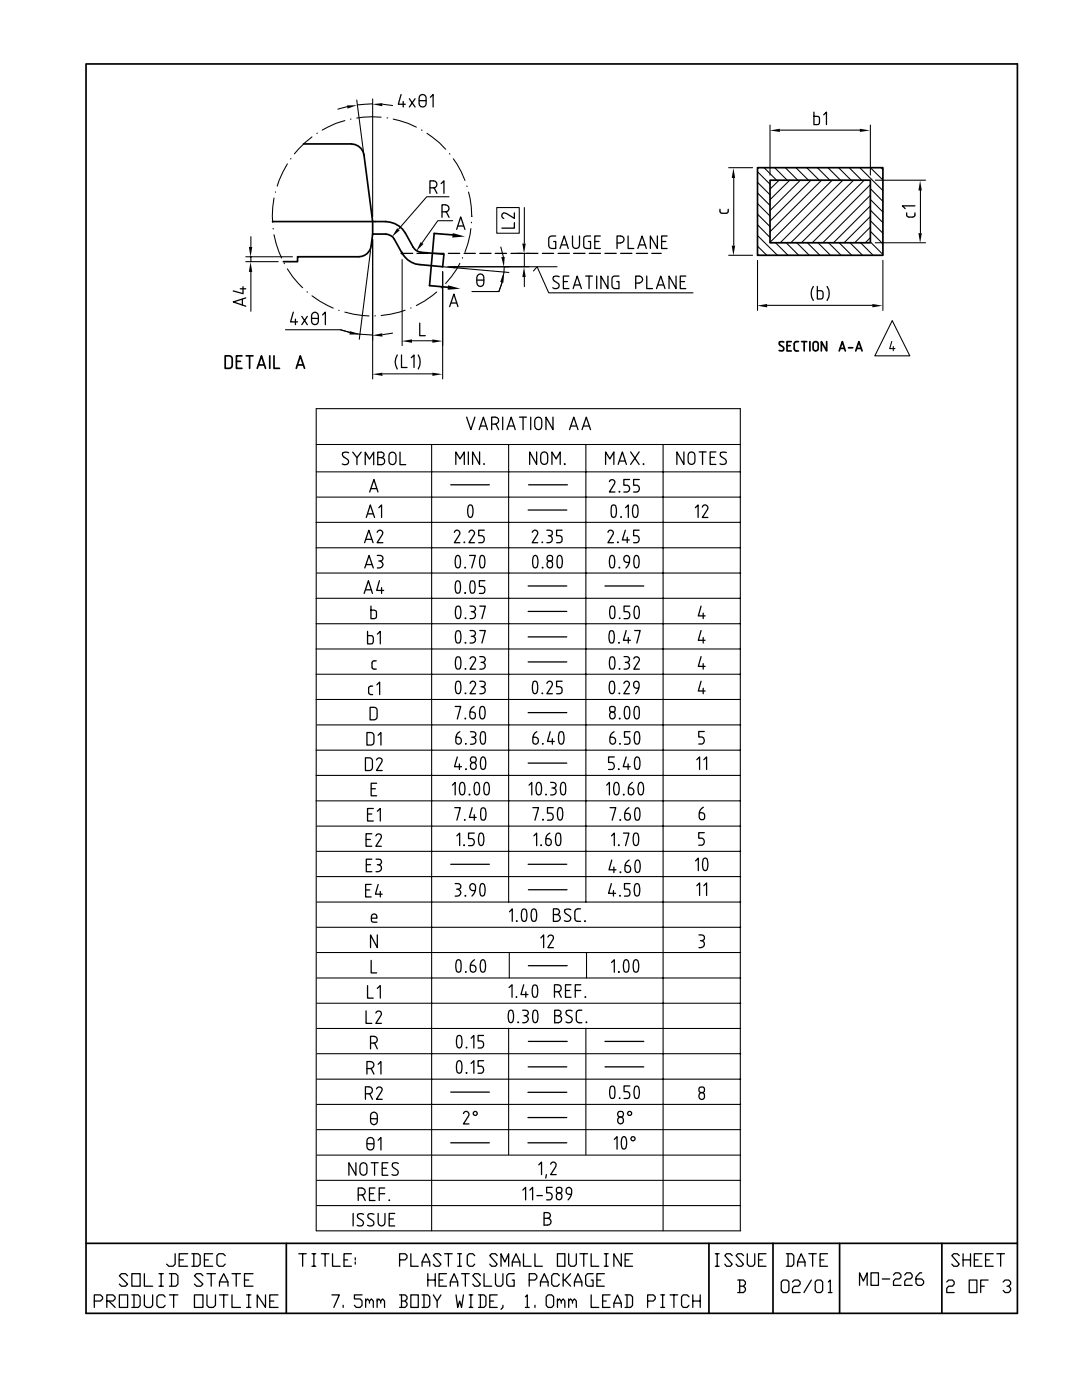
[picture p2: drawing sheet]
<svg xmlns="http://www.w3.org/2000/svg" width="216mm" height="279mm" viewBox="0 0 216 279" stroke-linecap="round" stroke-linejoin="round" font-family="sans-serif">
<g fill="none" stroke="#000" stroke-width=".34">
<path d="M17.2 12.8h185.8v249.3h-185.8zM60.6 28.7h9.5a2.61 2.61 0 0 1 2.5 2.2l1.8 13.3v2.5M151.2 33.5h25v17.4h-25zM153.6 36h20.1v12.5h-20.1zM54.4 44.2h22.6M74.4 46.7l-.3 2.3a2.47 2.47 0 0 1-2.5 2.2h-12.2v1h-2.9M74.4 46.7h2.6M76.9 44.2a4.7 4.7 0 0 1 4 2.3l1.5 2.8a2.07 2.07 0 0 0 1.6 1.1l4.6 .3-.3 2.5-4.5-.4a4.4 4.4 0 0 1-3.6-2.2l-1.5-2.9a2.09 2.09 0 0 0-1.8-1M90.4 46.9l-3.8-.3-.9 10.4 3.7 .3M44.9 71h.9l.4 .3 .1 1.7-.3 .4-1.1 .1zM47.2 72.1h.8M48.3 71h-1.1v2.5h1.1"/>
<path d="M49.1 71h1.4M49.8 71v2.5M51.3 73.5l.9-2.5 .8 2.5M51.6 72.8h1.1M53.8 71v2.5M54.7 71v2.5h1.1M59.1 73.5l.8-2.5 .9 2.5M59.4 72.8h1.1M156.4 68.3a.66 .66 0 0 0-.9 .2 1.3 1.3 0 0 0 .9 .9v.4l-.2 .2h-.7M157 69h.7M157.9 68.2h-.9v1.8h.9M159.3 68.2h-.6l-.2 .4 .1 1.2 .1 .2h.6"/>
<path d="M160 68.2h1M160.5 68.2v1.8M161.6 68.2v1.8M162.3 68.4a.52 .52 0 0 1 .6-.2 .52 .52 0 0 1 .4 .5v.8a.51 .51 0 0 1-.5 .5 .51 .51 0 0 1-.6-.5zM165 68.2v1.8l-1.1-1.8v1.8M167.4 70l.7-1.8 .6 1.8M167.7 69.5h.8M169.3 69.4h.9M170.8 70l.6-1.8 .6 1.8M171 69.5h.8M17.2 248.1h185.8M57.1 248.1v14"/>
<path d="M141.5 248.1v14M154.2 248.1v14M167.5 248.1v14M187.9 248.1v14"/>
</g>
<g fill="none" stroke="#000" stroke-width=".21">
<path d="M71.2 20l1.4 11.1M74.4 19.7v23.5M54.7 39.5l-.3 1.8v3.1M55 38.3v.1M57.3 32.7l-.8 1.6-1.2 2.8M58.1 31.6l-.1 .1M62.3 27.3l-1.4 1.2-2.2 2.2M63.3 26.6h-.1M68.8 24.1l-1.8 .5-2.7 1.4M69.3 21.3l-1.9 .5M69.9 23.8h.1M74.4 20.7l-3.1 .2"/>
<path d="M76.1 23.4l-1.9-.1-3 .3M76.4 20.8l1.9 .3M77.2 23.5l.2 .1M78.5 23.8l2.9 .8 1.7 .8M84.1 25.9l.1 .1M85.2 26.6l2.5 1.9 1.2 1.3M89.6 39.3h-4.4l-5.6 6.4M89.7 30.7l.1 .1M90.4 31.7l1.7 2.6 .7 1.7M93.2 37.1v.1M93.5 38.3l.5 3 .1 1.9M145.4 33.5h4.8"/>
<path d="M146.4 35.5v13.5M151.2 34.3l2.4 2.5M151.2 36.4l2.4 2.5M151.2 38.5l2.4 2.5M152.5 33.5l2.5 2.5M153.6 25v9.9M154.6 33.5l2.5 2.5M155.5 36l-1.9 1.7M155.7 26h15.9M156.7 33.5l2.5 2.5M157.6 36l-4 3.9M158.8 33.5l2.5 2.5"/>
<path d="M159.7 36l-6.1 6M161 33.5l2.5 2.5M161.8 36l-8.2 8.1M163.1 33.5l2.5 2.5M163.9 36l-10.3 10.2M165.2 33.5l2.5 2.5M166.1 36l-12.5 12.4M167.3 33.5l2.5 2.5M168.2 36l-12.5 12.5M169.4 33.5l2.5 2.5M170.3 36l-12.5 12.5M171.6 33.5l4.6 4.5"/>
<path d="M172.4 36l-12.5 12.5M173.7 36.9l-11.6 11.6M173.7 39l-9.5 9.5M173.7 39.8l2.5 2.5M173.7 37.7l2.5 2.5M173.7 33.5l2.5 2.4M173.7 25v9.9M174.6 36h10.1M175.8 33.5l.4 .3M183.7 38v8.5M49 51.2h9.4M49 52.2h6.5"/>
<path d="M50.1 47.2v2M50.1 51.2v1M50.1 54.2v7.9M54.5 45.6v.1M54.7 46.8l.4 1.8 1.1 2.9M56.7 52.5v.1M57.3 53.7l1.1 1.5 2 2.2M61.3 58.2l.1 .1M62.3 59l1.5 1.1 2.7 1.4M73.9 50l-2.2 17.7M74.4 47.7v27.9M80 50.6h.2v.2"/>
<path d="M80.2 50.3v.3h.3M80.2 51.8v17.2M87.1 58.3l-2.4 1.8-1.6 .9M88.1 57.4l-.1 .1M88.3 53.2l13.2 1.2M88.3 54.2v21.4M89.3 53.2h21.8M90.3 44h-2.9l-3.1 4.4M91.8 52.6l-1.7 2.6-1.2 1.4M92.3 51.4v.1M94 45.6l-.6 3-.6 1.8M94 43.2h.2"/>
<path d="M94.1 44.3l-.1 .2M94.2 58.2h5.3M99.1 41.4h4.5v5.1h-4.5zM99.9 49.3l.5 1.9M100.2 56.3l-.7 1.8M100.6 53.2a13.1 13.1 0 0 1-1.1 5M103.2 50.6h2.4M104.6 41.4v7.1M104.6 50.6v2.6M104.6 55.2v2M106.4 54.1l.8-.9 2.3 5.2h28.8M145.4 50.9h4.8"/>
<path d="M151.2 40.6l2.4 2.5M151.2 42.7l2.4 2.5M151.2 44.9l2.4 2.5M151.2 47l3.9 3.9M151.2 49.1l1.8 1.8M151.2 52v10M154.7 48.5l2.5 2.4M156.9 48.5l2.5 2.4M159 48.5l2.5 2.4M161.1 48.5l2.5 2.4M163.2 48.5l2.5 2.4M165.3 48.5l2.5 2.4"/>
<path d="M167.4 48.5l2.5 2.4M169.6 48.5l2.5 2.4M171.7 48.5l2.5 2.4M173.7 41.1l-7.4 7.4M173.7 43.2l-5.3 5.3M173.7 45.3l-3.2 3.2M173.7 47.4l-1 1.1M173.7 48.3l2.5 2.5M173.7 46.2l2.5 2.5M173.7 44l2.5 2.5M173.7 41.9l2.5 2.5M174.6 48.5h10.1"/>
<path d="M176.2 52v10M57 65.8h10.9l2 .6M67.6 61.9l.1 .1M67.9 65.8l1.9 .6 2 .3 2.6 .2M68.8 62.3l1.8 .4 3 .4M74.9 63l-.1 .1M76.4 74.6h9.9M78.3 66.5l-1.9 .3M80.8 61.9l-2.9 .8-1.8 .3M82 61.4l-.1 .1M82.3 68h4M153.1 60.9h21"/>
<path d="M177.9 68.1l-.4 1.5h1.1M178 64l3.5 7h-6.9zM178.2 69.2v.8M63.1 94.2h84.6M63.1 88.7h84.6M63.2 99.2h84.6M86.1 88.7v156.9M101.5 88.7v91.3M116.9 88.7v91.3M132.3 88.7v156.9M63.1 104.2h84.6M63.1 109.3h84.6"/>
<path d="M63.1 119.4h84.6M63.2 114.4h84.6M63.1 124.5h84.6M63.1 129.5h84.6M63.1 134.6h84.6M63.1 139.6h84.6M63.1 149.7h84.6M63.1 154.7h84.6M63.1 159.8h84.6M63.2 144.7h84.6M63.2 164.9h84.6M63.2 169.9h84.6"/>
<path d="M63.2 174.9h84.6M63.2 180h84.6M63.2 185.1h84.6M63.2 195.2h84.6M63.2 190.1h84.6M101.6 190.1v5.1M117 190.1v5.1M63.2 200.2h84.6M63.2 205.3h84.6M63.2 210.3h84.6M63.2 215.4h84.6M101.5 205.2v25.2"/>
<path d="M116.9 205.2v25.2M63.2 220.4h84.6M63.2 225.4h84.6M63.2 230.5h84.6M63.2 235.6h84.6M63.2 240.6h84.6M147.7 245.6v-164h-84.6v164h84.7"/>
</g>
<g fill="none" stroke="#000" stroke-width=".25">
<path d="M80 18.9l-.5 1.9h1.4M81.7 19.7l1.1 1.7M82.8 19.7l-1.1 1.7M83.7 19.2a.71 .71 0 0 1 .8-.3 .71 .71 0 0 1 .5 .6v1.2a.7 .7 0 0 1-.7 .7 .7 .7 0 0 1-.7-.7zM85.9 19.4l.5-.5v2.5M80.5 20.3v1.1M83.6 20.1h1.4M85.8 37.5h.7a.7 .7 0 0 0 .7-.7 .7 .7 0 0 0-.7-.7h-.7v2.5M86.6 37.5l.6 1.1M88 36.6l.6-.5v2.5M162.4 22.4v2.5l.9-.1 .2-.4v-1l-.4-.2h-.7M164.4 22.9l.5-.5v2.5"/>
<path d="M47.9 57.6h1.1M48.4 59.7v1.2M48.5 57.2v1.4l-2-.5M49 59.5l-2.5 .8 2.5 .8M80.5 50.6h1.9M83.2 50.6h2.2M86.3 50.6h2.3M88.2 42.3h.7a.7 .7 0 0 0 .7-.7 .7 .7 0 0 0-.7-.7h-.7v2.5M89 42.3l.6 1.1M89.5 50.6h2.2M91.1 45.8l.8-2.5 .9 2.5M91.4 45.1h1.1"/>
<path d="M92.6 50.6h2.2M95.1 55.9h1.4M95.3 55a.68 .68 0 0 1 .7-.3 .68 .68 0 0 1 .5 .7v1.1a.7 .7 0 0 1-.7 .7 .7 .7 0 0 1-.7-.7zM95.7 50.6h2.3M98.8 50.6h2.3M102 50.6h2.2M102.6 44.4v1.1h-2.5M102.6 42.5v1.1l-1.8-1.1a.55 .55 0 0 0-.7 .4 .55 .55 0 0 0 .4 .7M105.1 50.6h2.2M108.2 50.6h2.3M110.9 47.1h-.8l-.5 .2-.1 1.7 .3 .5 1.1 .1v-1.4h-.4M111.4 50.6h2.2"/>
<path d="M111.6 55.2a.8 .8 0 0 0-1.3 .3l.3 .6 .7 .4a.59 .59 0 0 1 .3 .6 .59 .59 0 0 1-.6 .5l-.7-.2M111.7 49.6l.9-2.5 .8 2.5M112 48.9h1.1M112.4 56.2h.8M113.5 55.1h-1.1v2.5h1.1M114.2 47.1v1.8a.7 .7 0 0 0 .7 .7 .7 .7 0 0 0 .7-.7v-1.8M114.4 57.6l.8-2.5 .8 2.5M114.4 50.6h2.3M114.6 56.9h1.1M116.9 55.1h1.3M117.5 55.1v2.5M117.6 50.6h2.2"/>
<path d="M117.8 47.1h-.8l-.5 .2v1.7l.2 .5 1.1 .1v-1.4h-.4M118.7 48.2h.8M119.1 55.1v2.5M119.8 47.1h-1.1v2.5h1.1M120.7 50.6h2.3M121.3 55.1v2.5l-1.4-2.5v2.5M123.1 48.5h.7a.7 .7 0 0 0 .7-.7 .7 .7 0 0 0-.7-.7h-.7v2.5M123.5 55.1h-1.1l-.2 .3-.1 1.6 .3 .5 1.1 .1v-1.4h-.4M123.8 50.6h2.3M125.3 47.1v2.5h1.2M126.9 56.5h.6a.7 .7 0 0 0 .7-.7 .7 .7 0 0 0-.7-.7h-.6v2.5M127 50.6h2.2"/>
<path d="M127.3 49.6l.8-2.5 .9 2.5M127.6 48.9h1.1M129.1 55.1v2.5h1.1M130.1 50.6h1.8M131 57.6l.8-2.5 .9 2.5M131.2 47.1v2.5l-1.4-2.5v2.5M131.3 56.9h1.1M132 48.2h.9M133.1 47.1h-1.1v2.5h1.1M134.9 55.1v2.5l-1.4-2.5v2.5M135.7 56.2h.9M136.8 55.1h-1.1v2.5h1.1"/>
<path d="M143.7 41.8v.6l.4 .2 1-.1 .2-.1v-.6M162.3 57.2a2.52 2.52 0 0 0 0 2.8M163.1 57.2v2.5l.9-.1 .2-.4-.1-1-.1-.1-.9-.1M165 57.2a2.52 2.52 0 0 1 0 2.8M180.9 42.5l.1 .6 .3 .2 1.1-.1 .1-.1 .1-.6M182.6 41.1h-2.5l.5 .5M58.5 62.3l-.5 1.9h1.4M58.9 63.7v1.1M60.2 63.1l1.1 1.7M61.3 63.1l-1.1 1.7M62.2 63.5l1.3 .1M62.5 62.4a.68 .68 0 0 1 1 .6v1.1a.68 .68 0 0 1-.7 .7 .68 .68 0 0 1-.6-.7v-1.1z"/>
<path d="M64.4 62.8l.5-.5v2.5M79.3 70.8a2.52 2.52 0 0 0 0 2.8M80.1 70.8v2.5h1.1M82.1 71.4l.5-.6v2.5M83.5 70.8a2.75 2.75 0 0 1 0 2.8M83.8 64.5v2.5h1.1M89.7 61.2l.9-2.5 .8 2.5M90 60.5h1.1M69.6 90.4a.86 .86 0 0 0-1.3 .3l.3 .5 .7 .4a.64 .64 0 0 1 .2 .9 .64 .64 0 0 1-.9 .2l-.3-.1M70.4 90.2l.8 1.1v1.4M72.1 90.2l-.9 1.1M72.9 92.7v-2.5l.8 1.4 .9-1.4v2.5"/>
<path d="M73.8 98.2l.8-2.5 .8 2.5M74.1 97.5h1.1M75.4 90.2h.7a.55 .55 0 0 1 .5 .6 .55 .55 0 0 1-.5 .5 .7 .7 0 0 1 .7 .7 .7 .7 0 0 1-.7 .7h-.7zM75.4 91.3h.7M77.7 90.6a.71 .71 0 0 1 .8-.3 .71 .71 0 0 1 .5 .6v1.1a.7 .7 0 0 1-.7 .7 .7 .7 0 0 1-.7-.7zM79.8 90.2v2.5h1.2M89.9 96.8h7.7M91 92.7v-2.5l.8 1.4 .8-1.4v2.5M93.1 83.2l.9 2.5 .8-2.5M93.5 90.2v2.5M95.6 85.7l.9-2.5 .8 2.5M95.7 90.2v2.5l-1.4-2.5v2.5"/>
<path d="M95.9 85h1.1M96.5 92.6h.2l-.1 .1zM98.1 84.6h.7a.7 .7 0 0 0 .7-.7 .7 .7 0 0 0-.7-.7h-.7v2.5M99 84.6l.5 1.1M100.3 83.2v2.5M101.2 85.7l.8-2.5 .8 2.5M101.5 85h1.1M103.7 83.2h1.4M104.4 83.2v2.5M105.5 96.8h7.7M105.9 83.2v2.5M106.8 83.6a.68 .68 0 0 1 .8-.3 .68 .68 0 0 1 .5 .6v1.1a.7 .7 0 0 1-.7 .7 .7 .7 0 0 1-.7-.7z"/>
<path d="M107.1 90.2v2.5l-1.4-2.5v2.5M108 90.5a.68 .68 0 0 1 .8-.3 .68 .68 0 0 1 .5 .7v1.1a.7 .7 0 0 1-.7 .7 .7 .7 0 0 1-.7-.7zM110.1 92.7v-2.5l.9 1.4 .8-1.4v2.5M110.3 83.2v2.5l-1.4-2.5v2.5M112.6 92.6l.2 .1zM113.6 85.7l.9-2.5 .8 2.5M113.9 85h1.1M116.1 85.7l.9-2.5 .8 2.5M116.4 85h1.1M120.8 92.7v-2.5l.9 1.4 .8-1.4v2.5M121.6 96.1a.56 .56 0 0 1 .8-.3 .56 .56 0 0 1 .1 .9l-.9 1.5h1.1M123.3 92.7l.9-2.5 .8 2.5"/>
<path d="M123.6 98.1v.1l-.1-.1zM123.6 92h1.1M125.6 95.7h-1.1v1.1h.7a.75 .75 0 0 1 .4 .7 .75 .75 0 0 1-.4 .7h-.7M125.8 90.2l1.7 2.5M127.5 90.2l-1.7 2.5M127.6 95.7h-1.2v1.1h.7a.75 .75 0 0 1 .5 .7 .75 .75 0 0 1-.5 .7h-.7M128.4 92.6l.1 .1zM136.5 90.2v2.5l-1.4-2.5v2.5M137.4 90.5a.68 .68 0 0 1 .8-.3 .68 .68 0 0 1 .5 .7v1.1a.68 .68 0 0 1-.7 .7 .68 .68 0 0 1-.7-.7zM139.5 90.2h1.4M140.2 90.2v2.5M141.7 91.3h.9"/>
<path d="M142.9 90.2h-1.2v2.5h1.2M144.9 90.3a.88 .88 0 0 0-1.2 .3v.4l.9 .6a.59 .59 0 0 1 .3 .6 .59 .59 0 0 1-.5 .5l-.7-.1M72.7 118.4l.8-2.5 .8 2.5M72.7 108.3l.9-2.5 .8 2.5M72.8 113.3l.8-2.5 .9 2.5M73 117.7h1.1M73 107.6h1.1M73.1 103.3l.8-2.5 .8 2.5M73.1 112.7h1.1M73.3 102.6h1.1M75.2 106.2a.58 .58 0 0 1 .9-.3 .58 .58 0 0 1 .1 .9l-1 1.5h1.2M75.3 110.8h.6a.55 .55 0 0 1 .5 .6 .55 .55 0 0 1-.5 .6"/>
<path d="M75.6 101.3l.5-.5v2.5M75.6 112a.7 .7 0 0 1 .8 .6 .7 .7 0 0 1-.7 .7h-.4M75.7 115.9l-.5 1.9h1.4M76.1 117.3v1.1M90.7 106.2a.58 .58 0 0 1 .8-.3 .58 .58 0 0 1 .1 .9l-.9 1.5h1.1M91.1 116a.44 .44 0 0 1 .7 .2 2.58 2.58 0 0 1-.2 2.1h-.5a2.4 2.4 0 0 1 0-2.3zM91.1 111a.39 .39 0 0 1 .4-.1 .39 .39 0 0 1 .3 .2 2.51 2.51 0 0 1-.2 2.2h-.5a2.34 2.34 0 0 1 0-2.3zM92.6 108.2h.1l-.1 .1zM92.7 118.3h.2zM92.8 113.2l.1 .1zM93.6 100.9a.44 .44 0 0 1 .7 .1 2.58 2.58 0 0 1-.2 2.2h-.5a2.4 2.4 0 0 1 0-2.3zM93.6 106.2a.58 .58 0 0 1 .8-.3 .58 .58 0 0 1 .2 .9l-1 1.5h1.1"/>
<path d="M93.7 110.8h1.1l-.7 2.5M94 116a.47 .47 0 0 1 .7 .2 2.58 2.58 0 0 1-.2 2.1h-.5a2.77 2.77 0 0 1 0-2.3zM95.9 111a.42 .42 0 0 1 .7 .1 2.51 2.51 0 0 1-.1 2.2h-.6a2.7 2.7 0 0 1 0-2.3zM96.6 105.8h-1.1v1.1h.7a.78 .78 0 0 1 .4 .7 .78 .78 0 0 1-.4 .7h-.7M96.8 115.9h-1.1v1.1h.7a.82 .82 0 0 1 0 1.4h-.7M105.4 101.8h7.7M105.4 116.9h7.7M106.2 106.2a.58 .58 0 0 1 .8-.3 .58 .58 0 0 1 .2 .9l-1 1.5h1.1M106.5 111a.39 .39 0 0 1 .4-.1 .39 .39 0 0 1 .3 .2 2.51 2.51 0 0 1-.2 2.2h-.4a2.34 2.34 0 0 1-.1-2.3zM108.1 108.2h.2l-.1 .1zM108.2 113.2l.1 .1zM109.1 105.8h.6a.55 .55 0 0 1 .5 .6 .55 .55 0 0 1-.5 .5"/>
<path d="M109.2 112.2a.58 .58 0 0 1 .8-.2 .58 .58 0 0 1 .3 .8 .61 .61 0 0 1-.9 .4 .61 .61 0 0 1-.2-1zM109.4 106.9a.7 .7 0 0 1 .8 .6 .7 .7 0 0 1-.7 .8h-.4M111.4 111a.42 .42 0 0 1 .7 .1 2.51 2.51 0 0 1-.2 2.2h-.5a2.7 2.7 0 0 1 0-2.3zM112.2 105.8h-1.1v1.1h.6a.78 .78 0 0 1 .5 .7 .78 .78 0 0 1-.5 .7h-.6M120.7 116.9h7.8M121.3 106.2a.57 .57 0 0 1 .8-.3 .57 .57 0 0 1 .1 .9l-.9 1.5h1.1M121.9 111l.1-.2 .4 .2a2.76 2.76 0 0 1 0 2.3h-.5a2.34 2.34 0 0 1 0-2.3zM122.2 100.9a.47 .47 0 0 1 .7 .1 2.58 2.58 0 0 1-.2 2.2h-.5a2.77 2.77 0 0 1 0-2.3zM123.2 108.2h.2zM123.5 113.2l.1 .1zM123.8 103.2l.1-.1 .1 .1zM124.8 105.8l-.6 2h1.4"/>
<path d="M124.8 101.3l.6-.5v2.5M125.2 107.2v1.1M125.5 112.2a.7 .7 0 0 1-1-.5 .7 .7 0 0 1 .8-.8 1.78 1.78 0 0 1-.4 2.4M126.5 100.9a.49 .49 0 0 1 .7 .1 2.58 2.58 0 0 1-.2 2.2h-.5a2.4 2.4 0 0 1 0-2.3zM126.7 111a.39 .39 0 0 1 .4-.1 .39 .39 0 0 1 .3 .2 2.51 2.51 0 0 1-.2 2.2h-.4a2.34 2.34 0 0 1-.1-2.3zM127.5 105.8h-1.1v1.1h.7a.78 .78 0 0 1 .4 .7 .78 .78 0 0 1-.4 .7h-.7M138.7 101.3l.6-.5v2.5M140.1 101.2a.58 .58 0 0 1 .9-.4 .58 .58 0 0 1 .1 .9l-1 1.6h1.1M73.3 126v2.5h1l.2-.4-.1-1-.1-.2h-1M74 121v2.5l.9-.1 .2-.4v-1l-.4-.2h-.7M74.4 136.9l-.6 .1-.2 .4v1l.4 .2h.4M75.1 131.9h-.7l-.2 .4 .1 1 .1 .2h.7"/>
<path d="M75.2 136.7l.6-.6v2.5M75.3 126.6l.6-.6v2.5M91.1 121.1a.47 .47 0 0 1 .7 .1 2.58 2.58 0 0 1-.1 2.2h-.5a2.4 2.4 0 0 1-.1-2.3zM91.1 126a.47 .47 0 0 1 .7 .1 2.58 2.58 0 0 1-.1 2.2h-.5a2.4 2.4 0 0 1-.1-2.3zM91.1 131.2a.47 .47 0 0 1 .7 .1 2.58 2.58 0 0 1-.1 2.2h-.5a2.4 2.4 0 0 1-.1-2.3zM91.1 136a.47 .47 0 0 1 .7 .2 2.58 2.58 0 0 1-.1 2.2h-.5a2.4 2.4 0 0 1-.1-2.4zM92.8 123.3h.1v.2zM92.8 128.2l.1 .1zM92.8 133.5h.1zM92.8 138.3h.1v.2zM93.8 121h.5a.55 .55 0 0 1 .6 .5 .55 .55 0 0 1-.6 .6M93.8 125.8h.5a.57 .57 0 0 1 .6 .6 .57 .57 0 0 1-.6 .6"/>
<path d="M93.8 131.5a.57 .57 0 0 1 .8-.4 .57 .57 0 0 1 .2 .9l-1 1.5h1.1M93.8 136.4a.58 .58 0 0 1 .8-.4 .58 .58 0 0 1 .2 .9l-1 1.6h1.1M94 122.1a.75 .75 0 0 1 .9 .8 .75 .75 0 0 1-1.1 .6M94 127a.69 .69 0 0 1 .9 .6 .69 .69 0 0 1-.7 .7h-.4M95.7 121h1.1l-.6 2.5M95.7 125.8h1.1l-.6 2.5M95.7 131h.6a.57 .57 0 0 1 .5 .6 .57 .57 0 0 1-.5 .6M95.7 136h.6a.55 .55 0 0 1 .5 .5 .55 .55 0 0 1-.5 .6M96 132.2a.69 .69 0 0 1 .8 .6 .69 .69 0 0 1-.6 .7h-.5M96 137.1a.75 .75 0 0 1 .8 .8 .75 .75 0 0 1-1.1 .6M105.4 132.1h7.7M105.4 122h7.7"/>
<path d="M105.4 127.1h7.7M106.4 136a.47 .47 0 0 1 .8 .2 2.58 2.58 0 0 1-.2 2.2h-.5a2.77 2.77 0 0 1-.1-2.4zM108.1 138.4h.2zM109.1 136.4a.58 .58 0 0 1 .9-.4 .58 .58 0 0 1 .1 .9l-1 1.6h1.1M112.2 136h-1.1v1.1h.6a.78 .78 0 0 1 .5 .7 .78 .78 0 0 1-.5 .7h-.6M121.7 126a.47 .47 0 0 1 .7 .1 2.58 2.58 0 0 1-.1 2.2h-.5a2.53 2.53 0 0 1-.1-2.3zM121.8 136a.47 .47 0 0 1 .7 .2 2.58 2.58 0 0 1-.1 2.2h-.5a2.4 2.4 0 0 1-.1-2.4zM121.9 131.2a.47 .47 0 0 1 .7 .1 2.58 2.58 0 0 1-.2 2.2h-.5a2.4 2.4 0 0 1 0-2.3zM121.9 121.1a.49 .49 0 0 1 .7 .1 3.1 3.1 0 0 1-.2 2.2h-.5a2.4 2.4 0 0 1 0-2.3zM123.4 128.3h.2zM123.5 138.4h.1zM123.5 133.5h.2z"/>
<path d="M123.6 123.3l.1 .1-.1 .1zM124.5 136.4a.58 .58 0 0 1 .8-.4 .58 .58 0 0 1 .2 .9l-1 1.6h1.1M124.5 131h.6a.57 .57 0 0 1 .5 .6 .57 .57 0 0 1-.5 .6M124.8 132.2a.69 .69 0 0 1 .8 .6 .69 .69 0 0 1-.7 .7h-.4M124.9 125.8l-.5 2h1.4M125.4 127.2v1.1M125.7 121h-1.2v1.1h.7a.78 .78 0 0 1 .5 .7 .78 .78 0 0 1-.5 .7h-.7M126.5 131.5a.57 .57 0 0 1 .8-.4 .57 .57 0 0 1 .1 .9l-.9 1.5h1.1M126.6 125.8h1.1l-.6 2.5M126.8 121.1a.44 .44 0 0 1 .6 .1 2.58 2.58 0 0 1-.1 2.2h-.5a2.4 2.4 0 0 1 0-2.3zM127.4 137.4a.73 .73 0 0 1-1-.5 .73 .73 0 0 1 .6-.9h.3a1.91 1.91 0 0 1-.4 2.5M139.9 121l-.6 1.9h1.4"/>
<path d="M139.9 131l-.6 2h1.4M139.9 136l-.6 1.9h1.4M139.9 125.8l-.6 2h1.4M140.3 122.4v1.1M140.3 127.2v1.1M140.3 132.4v1.1M140.3 137.4v1.1M72.9 151.2h.9l.4 .3 .1 1.7-.3 .5-1.1 .1zM73.2 146.2h.9l.4 .3 .1 1.6-.3 .5-1.1 .1zM73.9 141.2h.8l.5 .2v1.7l-.2 .5-1.1 .1zM74.1 157.4h.8M75.1 151.7a.57 .57 0 0 1 .9-.4 .57 .57 0 0 1 .1 .9l-1 1.6h1.2"/>
<path d="M75.2 156.3h-1.1v2.5h1.1M75.5 146.7l.5-.5v2.5M90.3 156.7l.5-.6v2.5M90.8 141h1.1l-.7 2.5M91.2 151.1l-.5 1.9h1.4M91.7 152.5v1.1M91.8 146a1.71 1.71 0 0 0-.6 2.4 .67 .67 0 0 0 .9-.5 .67 .67 0 0 0-.6-.8h-.4M91.9 156.3a.42 .42 0 0 1 .7 .1 2.51 2.51 0 0 1-.1 2.2h-.5a2.34 2.34 0 0 1-.1-2.3zM92.8 143.4h.1v.1zM92.9 148.4h.1l-.1 .1zM92.9 153.4l.2 .1-.2 .1zM93.6 158.5l.1 .1z"/>
<path d="M93.9 146h.5a.55 .55 0 0 1 .6 .6 .55 .55 0 0 1-.6 .5M94 152.5a.66 .66 0 0 1 1 .1 .66 .66 0 0 1-.5 1 .68 .68 0 0 1-.6-.4 .68 .68 0 0 1 .1-.7zM94.1 147.1a.75 .75 0 0 1 .9 .9 .75 .75 0 0 1-1.1 .5M94.6 141a1.6 1.6 0 0 0-.6 2.4 .67 .67 0 0 0 .9-.5 .67 .67 0 0 0-.6-.8h-.4M94.8 156.3a.42 .42 0 0 1 .8 .1 2.51 2.51 0 0 1-.2 2.2h-.5a2.34 2.34 0 0 1-.1-2.3zM95.9 141.1a.47 .47 0 0 1 .8 .1 2.58 2.58 0 0 1-.2 2.2h-.5a2.4 2.4 0 0 1-.1-2.3zM96.1 146.1a.49 .49 0 0 1 .7 .2 3.1 3.1 0 0 1-.2 2.1h-.5a2.4 2.4 0 0 1 0-2.3zM96.1 151.2a.39 .39 0 0 1 .4-.1 .39 .39 0 0 1 .3 .3 2.51 2.51 0 0 1-.2 2.1h-.4a2.34 2.34 0 0 1-.1-2.3zM96.8 156.3a.42 .42 0 0 1 .7 .1 2.51 2.51 0 0 1-.2 2.2h-.5a2.34 2.34 0 0 1 0-2.3zM105.4 142.2h7.7M105.4 152.3h7.7M105.6 156.7l.5-.6v2.5"/>
<path d="M107.1 146a1.71 1.71 0 0 0-.5 2.4 .67 .67 0 0 0 .8-.5 .67 .67 0 0 0-.5-.8h-.5M107.2 156.3a.43 .43 0 0 1 .7 .1 2.51 2.51 0 0 1-.1 2.2h-.5a2.34 2.34 0 0 1-.1-2.3zM108.3 148.4h.1l-.1 .1zM108.9 158.5l.1 .1zM109.8 146l-.6 2h1.4M109.9 156.1h.5a.55 .55 0 0 1 .6 .6 .55 .55 0 0 1-.6 .5M110.1 157.2a.75 .75 0 0 1 .9 .9 .75 .75 0 0 1-1.1 .5M110.2 147.4v1.1M111.7 146.1a.47 .47 0 0 1 .7 .2 2.58 2.58 0 0 1-.2 2.1h-.5a2.4 2.4 0 0 1 0-2.3zM112.1 156.3a.43 .43 0 0 1 .7 .1 3 3 0 0 1-.2 2.2h-.5a2.34 2.34 0 0 1 0-2.3zM121.1 156.7l.5-.6v2.5M121.7 142.3a.65 .65 0 0 1 1 .1 .65 .65 0 0 1-.3 1 .67 .67 0 0 1-.7-.3 .67 .67 0 0 1 0-.8z"/>
<path d="M122.5 146a1.63 1.63 0 0 0-.5 2.4 .7 .7 0 0 0 .9-.7 .7 .7 0 0 0-1-.6M122.6 151.1h-1.2v1.1h.8a.78 .78 0 0 1 .4 .7 .78 .78 0 0 1-.4 .7h-.8M122.7 156.3a.43 .43 0 0 1 .7 .1 2.51 2.51 0 0 1-.1 2.2h-.6a2.34 2.34 0 0 1 0-2.3zM123.4 153.4l.1 .2zM123.6 143.4h.1zM123.6 148.4h.2l-.1 .1zM124.4 158.5l.1 .1zM124.8 141.1a.49 .49 0 0 1 .7 .1 2.58 2.58 0 0 1-.1 2.2h-.5a2.4 2.4 0 0 1-.1-2.3zM124.9 151.1l-.5 1.9h1.4M125.3 152.5v1.1M125.7 146h-1.1v1.1h.7a.82 .82 0 0 1 0 1.4h-.7M126.2 156.1a1.92 1.92 0 0 0-.8 2.3 .68 .68 0 0 0 1.1-.2 .68 .68 0 0 0-.6-1h-.4"/>
<path d="M126.8 141.1a.49 .49 0 0 1 .7 .1 3.1 3.1 0 0 1-.2 2.2h-.5a2.4 2.4 0 0 1 0-2.3zM126.8 146.1a.47 .47 0 0 1 .7 .2 2.58 2.58 0 0 1-.1 2.1h-.5a2.4 2.4 0 0 1-.1-2.3zM126.9 151.2a.43 .43 0 0 1 .7 .2 2.51 2.51 0 0 1-.2 2.1h-.5a2.34 2.34 0 0 1 0-2.3zM127.6 156.3a.43 .43 0 0 1 .7 .1 2.51 2.51 0 0 1-.2 2.2h-.5a2.34 2.34 0 0 1 0-2.3zM139 151.6l.6-.5v2.5M140.4 151.6l.6-.5v2.5M140.5 146h-1.1v1.1h.7a.78 .78 0 0 1 .4 .7 .78 .78 0 0 1-.4 .7h-.7M73 177.6h.8M73 167.5h.9M73.1 172.6h.8M73.3 162.5h.9M74.1 176.5h-1.1v2.5h1.1"/>
<path d="M74.2 166.4h-1.2v2.5h1.2M74.2 171.5h-1.1v2.5h1.1M74.5 161.4h-1.2v2.5h1.2M75 166.8a.57 .57 0 0 1 .8-.3 .57 .57 0 0 1 .2 .9l-1 1.5h1.1M75 171.5h.6a.55 .55 0 0 1 .5 .5 .55 .55 0 0 1-.5 .6M75.3 161.9l.6-.5v2.5M75.3 172.6a.75 .75 0 0 1 .8 .8 .75 .75 0 0 1-1.1 .6M75.5 176.5l-.6 2h1.4M75.9 177.9v1.1M89.9 172.5h7.7M90.7 161.2h1.1l-.6 2.5M90.8 176.3h.6a.55 .55 0 0 1 .6 .6 .55 .55 0 0 1-.6 .5"/>
<path d="M91.1 177.4a.7 .7 0 0 1 .8 .7 .7 .7 0 0 1-.7 .7h-.4M91.2 166.8l.5-.5v2.5M92.5 168.7h.2zM92.7 163.6h.1l-.1 .1zM92.8 178.7l.1 .1h-.1zM94.2 161.2l-.5 1.9h1.3M94.6 166.3h-1.1v1.1h.7a.78 .78 0 0 1 .5 .7 .78 .78 0 0 1-.5 .7h-.7M94.6 162.6v1.1M94.7 177.7a.73 .73 0 0 1-.9-.4 .73 .73 0 0 1 .5-1l.3 .1a1.78 1.78 0 0 1-.4 2.4M95.7 166.3a.44 .44 0 0 1 .7 .2 2.58 2.58 0 0 1-.2 2.2h-.4a2.4 2.4 0 0 1-.1-2.4zM95.9 176.5a.42 .42 0 0 1 .8 .1 2.51 2.51 0 0 1-.2 2.2h-.5a2.7 2.7 0 0 1-.1-2.3zM96.1 161.3a.47 .47 0 0 1 .7 .2 2.58 2.58 0 0 1-.1 2.1h-.5a2.77 2.77 0 0 1-.1-2.3z"/>
<path d="M105.4 172.5h7.7M105.4 177.6h7.7M106.3 161.2h1.2l-.8 2.5M106.5 166.8l.6-.5v2.5M108 168.6v.2zM108.4 163.5v.2zM109.7 166.3a1.68 1.68 0 0 0-.5 2.4 .67 .67 0 0 0 .8-.5 .67 .67 0 0 0-.5-.8h-.5M110.4 161.2h-1.2v1.1h.8a.78 .78 0 0 1 .4 .7 .78 .78 0 0 1-.4 .7h-.8M111.1 166.3a.49 .49 0 0 1 .7 .2 3.1 3.1 0 0 1-.1 2.2h-.6a2.4 2.4 0 0 1 0-2.4zM111.4 161.3a.47 .47 0 0 1 .8 .1 2.58 2.58 0 0 1-.2 2.2h-.5a2.53 2.53 0 0 1-.1-2.3zM121.7 161.2h1.2l-.7 2.5M122 176.3l-.6 2h1.4"/>
<path d="M122 166.8l.6-.5v2.5M122.1 171.6l-.6 2h1.4M122.4 177.7v1.1M122.5 173v1.1M123.5 168.6v.2zM123.7 163.6h.1zM123.7 178.7l.1 .1zM123.8 174v.1zM124.4 166.3h1.1l-.7 2.5M125.5 161.2a1.66 1.66 0 0 0-.6 2.4 .7 .7 0 0 0 .9-.7 .7 .7 0 0 0-1-.6M125.5 171.6a1.63 1.63 0 0 0-.5 2.5 .67 .67 0 0 0 .8-.5 .67 .67 0 0 0-.5-.9h-.4M125.7 176.3h-1.1v1.1h.7a.82 .82 0 0 1 0 1.4h-.7"/>
<path d="M126.6 166.3a.49 .49 0 0 1 .7 .2 2.58 2.58 0 0 1-.2 2.2h-.5a2.4 2.4 0 0 1 0-2.4zM126.8 176.5a.42 .42 0 0 1 .7 .1 2.51 2.51 0 0 1-.1 2.2h-.5a2.34 2.34 0 0 1-.1-2.3zM126.9 161.3a.47 .47 0 0 1 .7 .2 2.58 2.58 0 0 1-.2 2.1h-.5a2.77 2.77 0 0 1 0-2.3zM126.9 171.8a.39 .39 0 0 1 .4-.2 .39 .39 0 0 1 .3 .3 2.51 2.51 0 0 1-.2 2.2h-.4a2.34 2.34 0 0 1-.1-2.3zM138.8 171.8l.5-.5v2.5M139 176.8l.6-.6v2.5M140.4 161.1a1.66 1.66 0 0 0-.6 2.5 .68 .68 0 0 0 .8-.3 .68 .68 0 0 0 0-.8l-.2-.2-.8-.1M140.4 171.3a.44 .44 0 0 1 .7 .2 2.58 2.58 0 0 1-.2 2.2h-.4a2.4 2.4 0 0 1-.1-2.4zM140.4 176.8l.6-.6v2.5M140.5 166.2h-1.1v1.1h.7a.78 .78 0 0 1 .4 .7 .78 .78 0 0 1-.4 .7h-.7M73.3 196.7v2.5h1.2M74.1 191.7v2.5h1.1"/>
<path d="M74.1 183.2h1.1a.58 .58 0 0 0-.4-.8 .58 .58 0 0 0-.7 .5v.9l.2 .2h.9M75.3 197.3l.6-.6v2.5M75.3 186.6v2.5l-1.4-2.5v2.5M91.2 191.7a.43 .43 0 0 1 .7 .1 3 3 0 0 1-.1 2.2h-.6a2.34 2.34 0 0 1 0-2.3zM92.9 193.9l.1 .1zM94.7 191.5a1.63 1.63 0 0 0-.6 2.5 .67 .67 0 0 0 .9-.5 .67 .67 0 0 0-.6-.9h-.4M96.1 191.7a.39 .39 0 0 1 .4-.2 .39 .39 0 0 1 .3 .3 2.51 2.51 0 0 1-.2 2.2h-.5a2.34 2.34 0 0 1 0-2.3zM101.6 197.1l.6-.6v2.5M101.7 182l.5-.6v2.5M103.1 198.9l-.1 .1zM103.1 183.7l.1 .2h-.1zM104.3 181.5a.49 .49 0 0 1 .7 .2 2.58 2.58 0 0 1-.2 2.1h-.5a2.4 2.4 0 0 1 0-2.3z"/>
<path d="M104.5 196.5l-.6 2h1.4M104.9 197.9v1.1M105.4 192.7h7.8M106.2 181.5a.49 .49 0 0 1 .8 .2 2.58 2.58 0 0 1-.2 2.1h-.5a2.4 2.4 0 0 1-.1-2.3zM106.4 196.7a.49 .49 0 0 1 .8 .1 2.58 2.58 0 0 1-.2 2.2h-.5a2.4 2.4 0 0 1-.1-2.3zM107.9 187.2l.6-.6v2.5M109.3 187a.57 .57 0 0 1 .9-.3 .57 .57 0 0 1 .1 .9l-1 1.5h1.1M110.4 181.4h.7a.57 .57 0 0 1 .6 .5 .57 .57 0 0 1-.6 .6 .68 .68 0 0 1 .7 .7 .68 .68 0 0 1-.7 .7h-.7zM110.4 182.5h.7M110.6 197.9h.7a.7 .7 0 0 0 .7-.7 .7 .7 0 0 0-.7-.7h-.7v2.5M111.4 197.9l.6 1.1M112.8 197.7h.9"/>
<path d="M113.9 181.5a.86 .86 0 0 0-1.3 .3l.3 .6 .7 .4a.59 .59 0 0 1 .3 .6 .59 .59 0 0 1-.6 .5l-.7-.2M113.9 196.5h-1.1v2.5h1.1M114.8 197.7h1.1M115.8 181.4l-.8 .1-.3 .5 .1 1.6 .2 .2 .8 .1M115.9 196.5h-1.1v2.5M116.6 183.8h.2zM116.7 198.9l.2 .1zM122 192.1l.6-.6v2.5M123.4 193.9l.1 .1zM124.7 191.7a.43 .43 0 0 1 .7 .1 2.51 2.51 0 0 1-.2 2.2h-.5a2.34 2.34 0 0 1 0-2.3zM126.6 191.7a.43 .43 0 0 1 .7 .1 2.51 2.51 0 0 1-.2 2.2h-.5a2.34 2.34 0 0 1 0-2.3zM139.5 186.6h.5a.57 .57 0 0 1 .6 .6 .57 .57 0 0 1-.6 .5"/>
<path d="M139.8 187.7a.7 .7 0 0 1 .8 .7 .7 .7 0 0 1-.7 .7h-.4M72.9 218.3h.7a.7 .7 0 0 0 .7-.7 .7 .7 0 0 0-.7-.7h-.7v2.5M73 201.7v2.5h1.2M73.2 213.3h.7a.7 .7 0 0 0 .7-.7 .7 .7 0 0 0-.7-.7h-.7v2.5M73.8 218.3l.5 1.1M73.9 208.2h.7a.68 .68 0 0 0 .7-.7 .68 .68 0 0 0-.7-.7h-.7v2.5M74.1 213.3l.5 1.1M74.7 208.2l.6 1.1M75 202.2a.57 .57 0 0 1 .8-.4 .57 .57 0 0 1 .2 .9l-1 1.5h1.1M75.1 217.3a.57 .57 0 0 1 .9-.3 .57 .57 0 0 1 .1 .9l-1 1.5h1.2M75.5 212.4l.5-.5v2.5M89.9 218h7.7"/>
<path d="M91.3 211.8a.42 .42 0 0 1 .8 .2 2.51 2.51 0 0 1-.2 2.1h-.5a2.34 2.34 0 0 1-.1-2.3zM91.3 206.7a.47 .47 0 0 1 .8 .2 2.58 2.58 0 0 1-.2 2.2h-.5a2.4 2.4 0 0 1-.1-2.4zM93 214.1l.2 .1zM93 209l.2 .1zM94 212.2l.6-.5v2.5M94 207.2l.6-.5v2.4M96.5 211.7h-1.1v1.1h.7a.78 .78 0 0 1 .4 .7 .78 .78 0 0 1-.4 .7h-.7M96.5 206.7h-1.1v1.1h.7a.78 .78 0 0 1 .4 .6 .78 .78 0 0 1-.4 .7h-.7M101.7 201.7a.44 .44 0 0 1 .6 .2 2.58 2.58 0 0 1-.1 2.1h-.5a2.4 2.4 0 0 1 0-2.3zM103.3 204h.2zM104.3 201.6h.5a.55 .55 0 0 1 .6 .6 .55 .55 0 0 1-.6 .5M104.6 202.7a.7 .7 0 0 1 .8 .6 .7 .7 0 0 1-.7 .8h-.4"/>
<path d="M105.3 218h7.8M105.4 212.9h7.7M105.4 207.8h7.8M106.5 201.7a.47 .47 0 0 1 .7 .2 2.58 2.58 0 0 1-.2 2.1h-.4a2.53 2.53 0 0 1-.1-2.3zM110.7 201.6h.7a.55 .55 0 0 1 .6 .6 .55 .55 0 0 1-.6 .5 .7 .7 0 0 1 .7 .7 .7 .7 0 0 1-.7 .7h-.7zM110.7 202.7h.7M114.2 201.7a.83 .83 0 0 0-1.3 .3l.3 .6 .7 .4a.69 .69 0 0 1 .1 1 .69 .69 0 0 1-1.1-.1M116.1 201.6l-.8 .1-.3 .5 .1 1.6 .4 .3h.6M116.9 204h.2l-.1 .1zM120.7 207.8h7.8M120.7 212.9h7.8M121.9 216.9a.49 .49 0 0 1 .7 .1 3.1 3.1 0 0 1-.2 2.2h-.5a2.4 2.4 0 0 1 0-2.3z"/>
<path d="M123.6 219.1l.1 .1zM125.7 216.7h-1.2v1.2h.7a.75 .75 0 0 1 .5 .6 .75 .75 0 0 1-.5 .7h-.7M126.8 216.9a.44 .44 0 0 1 .6 .1 2.58 2.58 0 0 1-.1 2.2h-.5a2.4 2.4 0 0 1 0-2.3zM139.6 218.3a.58 .58 0 0 1 .7-.2 .58 .58 0 0 1 .3 .8 .61 .61 0 0 1-.9 .4 .61 .61 0 0 1-.1-1zM71 232.1v2.4l-1.4-2.4v2.4M71.5 238.5h.7a.7 .7 0 0 0 .7-.7 .7 .7 0 0 0-.7-.7h-.7v2.5M71.9 232.4a.68 .68 0 0 1 .8-.3 .68 .68 0 0 1 .5 .6v1.2a.7 .7 0 0 1-.7 .6 .7 .7 0 0 1-.7-.6zM72.3 238.5l.6 1.1M73.2 228.2l1.4 .1M73.3 227.4a.71 .71 0 0 1 .8-.4 .71 .71 0 0 1 .5 .7v1.1a.7 .7 0 0 1-.7 .7 .7 .7 0 0 1-.7-.7zM73.7 238.2h.8M73.9 223.2l1.4 .1"/>
<path d="M74 222.3a.67 .67 0 0 1 .8-.3 .67 .67 0 0 1 .5 .7v1.1a.68 .68 0 0 1-.7 .7 .68 .68 0 0 1-.7-.7zM74.1 232.1h1.4M74.7 232.1v2.4M74.8 237.1h-1.1v2.5h1.1M75.5 227.6l.5-.6v2.5M75.7 238.2h1.1M76.3 233.2h.8M76.8 237.1h-1.1v2.5M77.4 232.1h-1.1v2.4h1.1M77.6 239.5h.1zM79.5 232.2a.8 .8 0 0 0-1.2 .3l.2 .5 .7 .4a.59 .59 0 0 1 .3 .7 .59 .59 0 0 1-.6 .4l-.7-.1M89.9 228.1h7.7"/>
<path d="M92.5 222.2a.58 .58 0 0 1 .8-.3 .58 .58 0 0 1 .2 .9l-1 1.5h1.1M104.3 237.5l.6-.5v2.5M105.3 223h7.8M105.3 228.1h7.8M105.7 237.5l.6-.5v2.5M107.1 238.6h1.1M107.5 232.5l.6-.6v2.5M109 234.4l-.1 .7M109.9 232.3a.58 .58 0 0 1 .8-.3 .58 .58 0 0 1 .1 .9l-.9 1.5h1.1M110.2 237h-1.1v1.1h.6a.78 .78 0 0 1 .5 .7 .78 .78 0 0 1-.5 .7h-.6M111.3 238.1a.64 .64 0 0 1 .8 .8 .64 .64 0 0 1-1 .3 1 1 0 0 1 .2-1.1zM113.9 238.4a.73 .73 0 0 1-.9-.5 .73 .73 0 0 1 .5-.9h.3a1.78 1.78 0 0 1-.5 2.5"/>
<path d="M122.6 227.4l.5-.6v2.5M123.3 223.2a.66 .66 0 0 1 1.1 .2 .66 .66 0 0 1-.6 .9 .71 .71 0 0 1-.5-1.1zM124.2 227a.39 .39 0 0 1 .4-.2 .39 .39 0 0 1 .3 .3 2.51 2.51 0 0 1-.2 2.2h-.4a2.34 2.34 0 0 1-.1-2.3zM18.8 259.7h1.2l.5-.5v-.4l-.5-.4h-1.2v2.5M21.3 259.7h1.2l.5-.5v-.4l-.5-.4h-1.2v2.5M21.7 259.7l1.3 1.2M23.8 258.4h1.7v2.5h-1.7zM25.5 254.6l-.5-.4h-.8l-.4 .4 1.7 1.7-.5 .4h-.8l-.4-.4M26.3 254.2h1.7v2.5h-1.7zM26.3 258.4h1.3l.4 .4v1.7l-.4 .4h-1.3M26.7 258.4v2.5M28.8 258.4v2.1l.4 .4h.9l.4-.4v-2.1"/>
<path d="M28.8 254.2v2.5h1.7M31.7 256.7h.9M31.7 254.2h.9M32.2 254.2v2.5M33 258.8l-.4-.4h-.9l-.4 .4v1.7l.4 .4h.9l.4-.4M33.8 254.2h1.3l.4 .4v1.7l-.4 .4h-1.3M33.8 258.4h1.7M34.2 254.2v2.5M34.6 258.4v2.5M34.9 250.2v2.1l-.4 .4h-.8l-.4-.4M35.8 251.4h.8M37.4 250.2h-1.6v2.5h1.6"/>
<path d="M38.3 250.2h1.2l.4 .4v1.7l-.4 .4h-1.2M38.7 250.2v2.5M38.8 258.4h1.7v2.5h-1.7zM40.5 254.6l-.4-.4h-.9l-.4 .4 1.7 1.7-.4 .4h-.9l-.4-.4M40.8 251.4h.8M41.3 258.4v2.1l.4 .4h.9l.4-.4v-2.1M41.3 254.2h1.7M42.1 254.2v2.5M42.4 250.2h-1.6v2.5h1.6M43.8 256.7v-.9l.8-1.6 .9 1.6v.9M43.8 255.8h1.7M43.8 258.4h1.7"/>
<path d="M44.6 258.4v2.5M44.9 250.6l-.4-.4h-.8l-.4 .4v1.7l.4 .4h.8l.4-.4M46.3 258.4v2.5h1.7M46.3 254.2h1.7M47.1 254.2v2.5M48.8 255.5h.8M49.2 258.4h.9M49.6 258.4v2.5M50.5 254.2h-1.7v2.5h1.7M53 258.4v2.5l-1.7-2.5v2.5M53.8 259.7h.8M55.5 258.4h-1.7v2.5h1.7"/>
<path d="M59.6 250.2h1.5M60.4 250.2v2.5M62.3 250.2h.7M62.3 252.7h.7M62.6 250.2v2.5M64.1 250.2h1.5M64.9 250.2v2.5M66.2 258.4h1.5l-1.1 2.5M66.4 250.2v2.5h1.5M68.6 251.4h.8M70.1 250.2h-1.5v2.5h1.5M70.5 242.2v2.5"/>
<path d="M70.9 251v.4M70.9 251.9v.4M72.2 258.4h-1.5v.8h1.2l.3 .5v.8l-.3 .4h-.8l-.4-.4M72.5 242.3a.83 .83 0 0 0-1.2 .3l.1 .3 .8 .7a.59 .59 0 0 1 .3 .6 .59 .59 0 0 1-.5 .5l-.7-.2M73 259.7l.3-.5 .4 .5v.4M73 259.2v1.7M73.7 259.7l.4-.5 .4 .5v1.2M74.6 242.3a.83 .83 0 0 0-1.2 .3v.3l.9 .7a.59 .59 0 0 1 .3 .6 .59 .59 0 0 1-.5 .5l-.8-.2M75.2 259.7l.4-.5 .4 .5v.4M75.2 259.2v1.7M75.5 242.2v1.8a.68 .68 0 0 0 .6 .7 .68 .68 0 0 0 .7-.7v-1.8M76 259.7l.3-.5 .4 .5v1.2"/>
<path d="M77.7 243.3h.8M78.8 242.2h-1.1v2.5h1.1M79.7 251.4h1.1l.4-.4v-.4l-.4-.4h-1.1v2.5M79.7 258.4h1.1l.4 .4v.4l-.4 .5M80.1 259.7h.7l.4 .4v.4l-.4 .4h-1.1M80.1 258.4v2.5M82 258.4h1.5v2.5h-1.5zM82 250.2v2.5h1.5M84.2 252.7v-.8l.8-1.7 .7 1.7v.8M84.2 258.4h1.2l.3 .4v1.7l-.3 .4h-1.2M84.2 251.9h1.5M84.6 258.4v2.5"/>
<path d="M85.4 254.2v2.5M85.4 255.5h1.4M86.5 258.4l.7 1.3v1.2M86.8 254.2v2.5M87.6 255.5h.8M88 250.6l-.4-.4h-.8l-.3 .4 1.5 1.7-.4 .4h-.8l-.3-.4M88 258.4l-.8 1.3M88.7 250.2h1.5M89.1 254.2h-1.5v2.5h1.5M89.5 250.2v2.5M89.9 256.7v-.9l.7-1.6 .7 1.6v.9M89.9 255.8h1.4"/>
<path d="M91 258.4l.3 2.5 .4-1.2 .4 1.2 .4-2.5M91.3 250.2h.8M91.3 252.7h.8M91.7 250.2v2.5M92.1 254.2h1.5M92.9 254.2v2.5M93.6 258.4h.7M94 258.4v2.5M94.7 250.6l-.4-.4h-.7l-.4 .4v1.7l.4 .4h.7l.4-.4M95.5 258.4h1.1l.4 .4v1.7l-.4 .4h-1.1M95.9 254.6l-.4-.4h-.8l-.4 .4 1.6 1.7-.4 .4h-.8l-.4-.4M95.9 258.4v2.5"/>
<path d="M96.6 254.2v2.5h1.5M97.7 259.7h.8M98.9 254.2v2.1l.3 .4h.8l.4-.4v-2.1M99.2 250.6l-.3-.4h-.8l-.4 .4 1.5 1.7-.3 .4h-.8l-.4-.4M99.2 258.4h-1.5v2.5h1.5M100 252.7v-2.5l.7 1.7 .8-1.7v2.5M102.2 252.7v-.8l.8-1.7 .7 1.7v.8M102.2 251.9h1.5M102.6 254.2h-1.1l-.4 .4v1.7l.4 .4h1.1v-1.2h-.4M104.5 250.2v2.5h1.5M104.8 258.8l.4-.4v2.5M105.6 255.5h1.1l.4-.5v-.4l-.4-.4h-1.1v2.5"/>
<path d="M106.7 250.2v2.5h1.5M107.8 256.7v-.9l.8-1.6 .8 1.6v.9M107.8 255.8h1.6M108.6 242h.6a.57 .57 0 0 1 .6 .6 .57 .57 0 0 1-.6 .5 .68 .68 0 0 1 .8 .7 .68 .68 0 0 1-.8 .7h-.6zM108.6 243.1h.6M109.4 258.4h.7l.4 .4v1.7l-.4 .4h-.7l-.4-.4v-1.7zM111.2 250.2h1.5v2.5h-1.5zM111.2 259.7l.4-.5 .4 .5v.4M111.2 259.2v1.7M111.6 254.6l-.4-.4h-.7l-.4 .4v1.7l.4 .4h.7l.4-.4M112 259.7l.4-.5 .3 .5v1.2M112.4 254.2v2.5"/>
<path d="M112.7 255.5l1.2 1.2M113.5 250.2v2.1l.4 .4h.7l.4-.4v-2.1M113.5 259.7l.4-.5 .3 .5v.4M113.5 259.2v1.7M113.9 254.2l-1.2 1.3h-.3M114.2 259.7l.4-.5 .4 .5v1.2M114.6 256.7v-.9l.7-1.6 .8 1.6v.9M114.6 255.8h1.5M115.7 250.2h1.5M116.5 250.2v2.5M118 250.2v2.5h1.5M118 258.4v2.5h1.5"/>
<path d="M118.3 254.2h-1.1l-.3 .4v1.7l.3 .4h1.1v-1.2h-.3M119.1 255.5h.8M120.2 259.7h.8M120.6 254.2h-1.5v2.5h1.5M120.6 250.2h.7M120.6 252.7h.7M121 250.2v2.5M121.7 258.4h-1.5v2.5h1.5M124 250.2v2.5l-1.5-2.5v2.5M124.7 258.4h1.1l.4 .4v1.7l-.4 .4h-1.1M124.7 251.4h.8M125.1 258.4v2.5"/>
<path d="M126.2 250.2h-1.5v2.5h1.5M129.2 259.7h1.2l.3-.5v-.4l-.3-.4h-1.2v2.5M131.8 258.4h.8M132.2 258.4v2.5M133.7 258.4h1.5M134.5 258.4v2.5M137.5 258.8l-.4-.4h-.8l-.3 .4v1.7l.3 .4h.8l.4-.4M138.2 259.7h1.5M138.2 258.4v2.5M139.7 258.4v2.5M142.7 250.2h.8M142.7 252.7h.8"/>
<path d="M143.1 250.2v2.5M146.1 250.6l-.4-.4h-.7l-.4 .4 1.5 1.7-.4 .4h-.7l-.4-.4M147.2 255.5h1.2l.3 .3v.5l-.3 .4M147.6 256.7h.8l.3 .4v.4l-.3 .5h-1.2M147.6 255.5v2.5M148.4 250.6l-.4-.4h-.7l-.4 .4 1.5 1.7-.4 .4h-.7l-.4-.4M149.1 250.2v2.1l.4 .4h.7l.4-.4v-2.1M151.4 251.4h.7M152.8 250.2h-1.4v2.5h1.4M156.3 255.5h.7l.4 .3v1.7l-.4 .5h-.7l-.4-.5v-1.7zM156.9 250.2h1.1l.4 .4v1.7l-.4 .4h-1.1M157.2 250.2v2.5"/>
<path d="M158.1 255.8l.4-.3h.8l.4 .3v.5l-.4 .4h-.8l-.4 .4v.9h1.6M159.2 252.7v-.8l.7-1.7 .7 1.7v.8M159.2 251.9h1.4M161.4 250.2h1.5M161.9 255.5l-1.5 2.5M162.2 250.2v2.5M163 255.5h.8l.3 .3v1.7l-.3 .5h-.8l-.3-.5v-1.7zM163.6 251.4h.8M165.1 250.2h-1.5v2.5h1.5M165.3 255.8l.4-.3v2.5M165.3 258h.7M171.5 256.5v-2.5l.8 1.7 .7-1.7v2.5"/>
<path d="M173.8 254h1.5v2.5h-1.5zM176 255.2h1.5M178.3 254.4l.4-.4h.7l.4 .4v.5l-.4 .3h-.7l-.4 .5v.8h1.5M180.5 254.4l.4-.4h.8l.3 .4v.5l-.3 .3h-.8l-.4 .5v.8h1.5M183.9 254h-.4l-.7 .9v1.2l.4 .4h.7l.4-.4v-.4l-.4-.5h-1.1M188.9 255.8l.4-.3h.8l.3 .3v.5l-.3 .4h-.8l-.4 .4v.9h1.5M191.4 250.6l-.4-.4h-.7l-.4 .4 1.5 1.7-.4 .4h-.7l-.4-.4M192.2 251.4h1.5M192.2 250.2v2.5M193.4 255.5h1.5v2.5h-1.5zM193.7 250.2v2.5M194.4 251.4h.8"/>
<path d="M195.7 256.7h.7M195.9 250.2h-1.5v2.5h1.5M196.7 251.4h.7M197.2 255.5h-1.5v2.5M198.2 250.2h-1.5v2.5h1.5M198.9 250.2h1.5M199.7 250.2v2.5M200.2 255.8l.4-.3h.7l.4 .3v.5l-.4 .4h-.4M201.3 256.7l.4 .4v.4l-.4 .5h-.7l-.4-.5M49.2 260.9h.9M68.5 260.5v.4M93.6 260.9h.7"/>
<path d="M100.4 260.5v.4l-.4 .4M104.8 260.9h.8M106.7 260.5v.4M122.5 260.9v-.8l.7-1.7 .8 1.7v.8M122.5 260.1h1.5M131.8 260.9h.8"/>
<circle cx="109.7" cy="111.4" r=".6"/>
<circle cx="94.5" cy="151.6" r=".61"/>
<circle cx="122.2" cy="141.5" r=".59"/>
<circle cx="140" cy="217.5" r=".59"/>
<circle cx="94.8" cy="222.2" r=".41"/>
<circle cx="111.6" cy="237.5" r=".6"/>
<circle cx="123.8" cy="222.4" r=".61"/>
<circle cx="125.6" cy="222.2" r=".42"/>
<circle cx="126.3" cy="227.2" r=".42"/>
</g>
<g fill="#000">
<path d="M69.2 21h2l-1.9 .7zM74.3 20.8l2-.2v.6zM146.3 33.5l.4 2h-.7zM153.6 26l2-.3v.6zM171.6 25.7l2 .3-2 .3zM183.6 36l.3 2h-.6zM49.7 49.3h.6l-.3 2zM50 52.3l.3 2h-.6zM79.2 45.6l.6 .4-1.6 1.3zM83.9 48.3l.6 .4-1.4 1.4zM89.4 56.9l2.5 .7-2.6 .2zM90.3 46.5l2.5 .7-2.5 .2z"/>
<path d="M100.5 54.4v2l-.7-.1zM100 51.3h.7l-.2 2zM104.6 53.3l.3 2h-.7zM104.2 48.6h.7l-.3 2zM146 49h.7l-.4 2zM183.3 46.5h.6l-.3 2zM69.8 66.1l2 .7h-2.1zM74.3 66.9l2-.4v.7zM74.3 74.7l2-.3v.6zM80.2 68.1l2-.4v.7zM86.3 74.4l2 .3-2 .3zM86.3 67.7l2 .4-2 .3z"/>
<path d="M151.1 61l2-.3v.6zM174.1 60.7l2 .3-2 .3z"/>
</g>
</svg>
